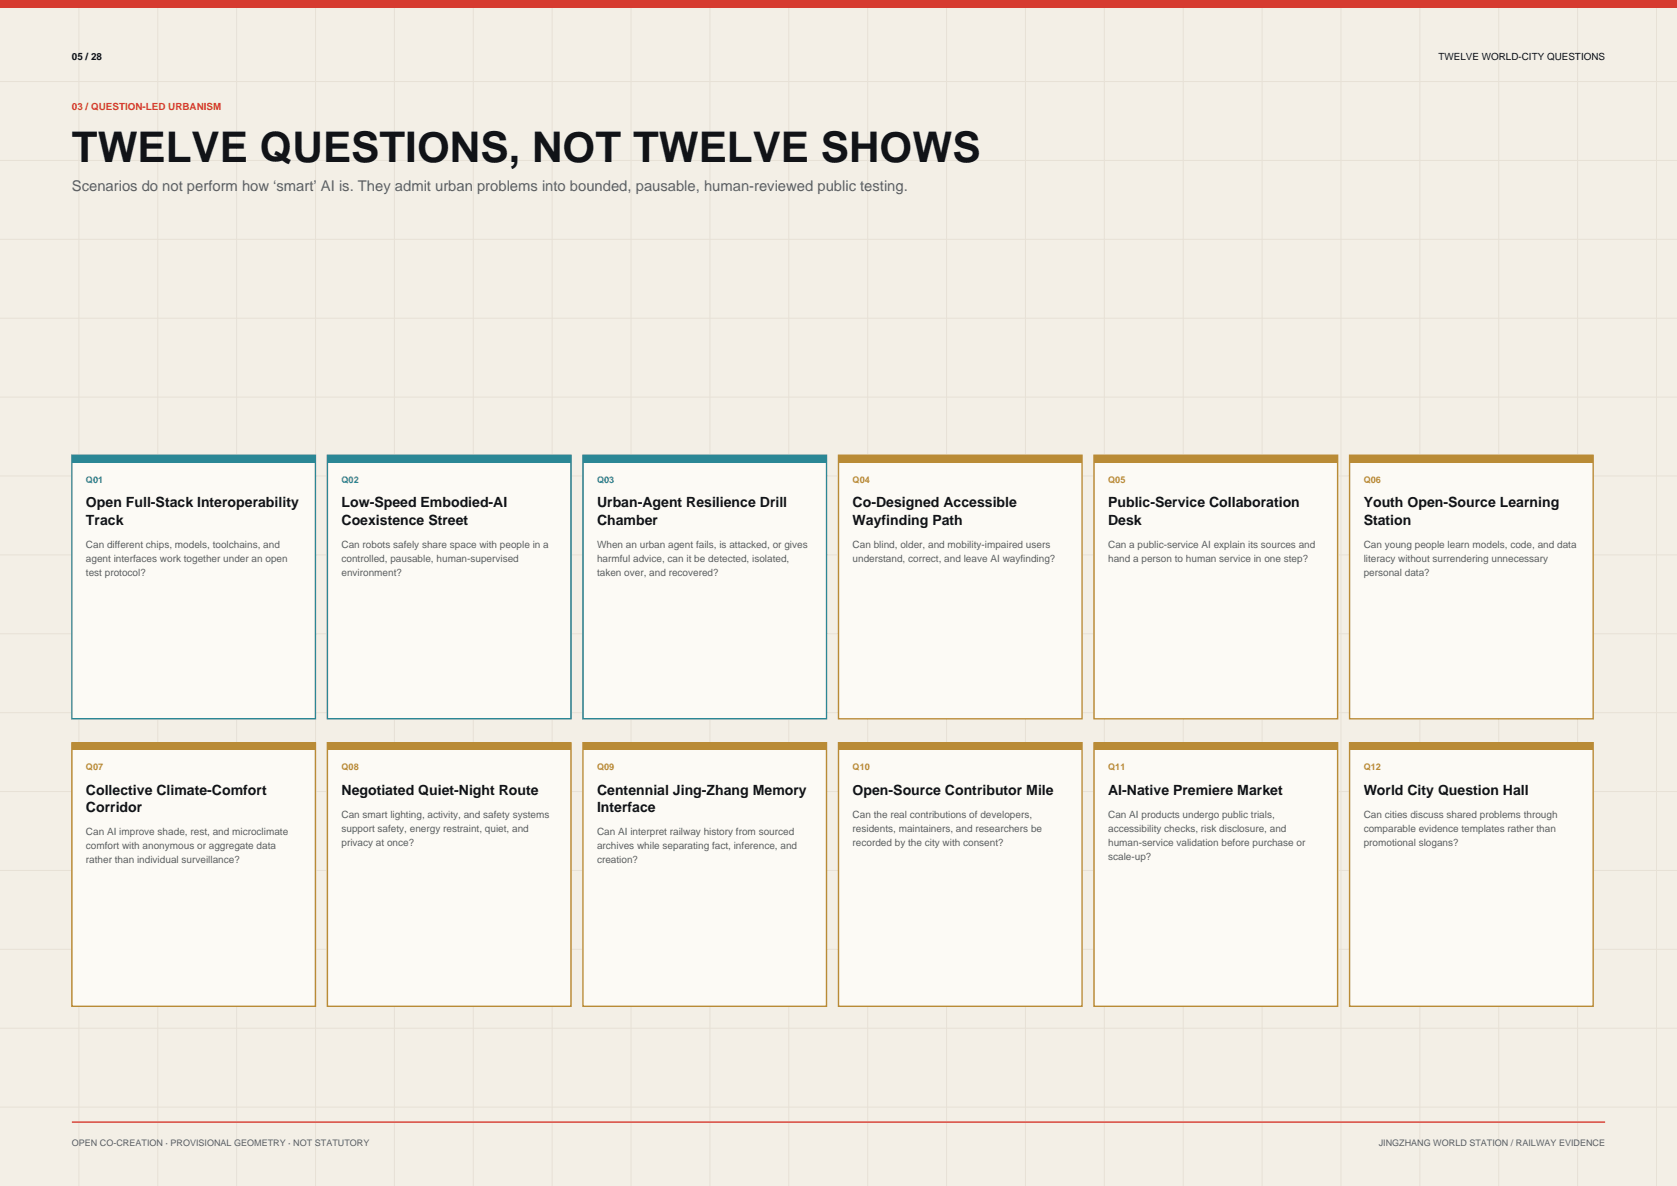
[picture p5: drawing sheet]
<svg xmlns="http://www.w3.org/2000/svg" width="420mm" height="297mm" viewBox="0 0 420 297" stroke-linecap="round" stroke-linejoin="round" font-family="sans-serif">
<defs><g id="words">
<text font-size="10.6" fill="#111317" x="18" y="40.5">TWELVE QUESTIONS, NOT TWELVE SHOWS</text>
<text font-size="3.7" fill="#5b5f62" x="18" y="47.8">Scenarios do not perform how ‘smart’ AI is. They admit urban problems into bounded, pausable, human-reviewed public testing.</text>
<g font-size="3.5" fill="#111317">
<text x="21.5" y="127.1">Open Full-Stack Interoperability</text>
<text x="21.5" y="131.4">Track</text>
<text x="85.5" y="127.1">Low-Speed Embodied-AI</text>
<text x="85.5" y="131.4">Coexistence Street</text>
<text x="149.5" y="127.1">Urban-Agent Resilience Drill</text>
<text x="149.5" y="131.4">Chamber</text>
<text x="213.5" y="127.1">Co-Designed Accessible</text>
<text x="213.5" y="131.4">Wayfinding Path</text>
<text x="277.5" y="127.1">Public-Service Collaboration</text>
<text x="277.5" y="131.4">Desk</text>
<text x="341.5" y="127.1">Youth Open-Source Learning</text>
<text x="341.5" y="131.4">Station</text>
<text x="21.5" y="199.1">Collective Climate-Comfort</text>
<text x="21.5" y="203.4">Corridor</text>
<text x="85.5" y="199.1">Negotiated Quiet-Night Route</text>
<text x="149.5" y="199.1">Centennial Jing-Zhang Memory</text>
<text x="149.5" y="203.4">Interface</text>
<text x="213.5" y="199.1">Open-Source Contributor Mile</text>
<text x="277.5" y="199.1">AI-Native Premiere Market</text>
<text x="341.5" y="199.1">World City Question Hall</text>
</g>
<g font-size="2.5" fill="#111317">
<text x="18" y="15">05 / 28</text>
<text x="360.3" y="15">TWELVE WORLD-CITY QUESTIONS</text>
</g>
<text font-size="2.5" fill="#d63b30" x="18" y="27.5">03 / QUESTION-LED URBANISM</text>
<g font-size="2.5" fill="#5b5f62">
<text x="21.5" y="137.1">Can different chips, models, toolchains, and</text>
<text x="85.5" y="137.1">Can robots safely share space with people in a</text>
<text x="149.5" y="137.1">When an urban agent fails, is attacked, or gives</text>
<text x="213.5" y="137.1">Can blind, older, and mobility-impaired users</text>
<text x="277.5" y="137.1">Can a public-service AI explain its sources and</text>
<text x="341.5" y="137.1">Can young people learn models, code, and data</text>
<text x="21.5" y="140.7">agent interfaces work together under an open</text>
<text x="85.5" y="140.7">controlled, pausable, human-supervised</text>
<text x="149.5" y="140.7">harmful advice, can it be detected, isolated,</text>
<text x="213.5" y="140.7">understand, correct, and leave AI wayfinding?</text>
<text x="277.5" y="140.7">hand a person to human service in one step?</text>
<text x="341.5" y="140.7">literacy without surrendering unnecessary</text>
<text x="21.5" y="144.2">test protocol?</text>
<text x="85.5" y="144.2">environment?</text>
<text x="149.5" y="144.2">taken over, and recovered?</text>
<text x="341.5" y="144.2">personal data?</text>
<text x="21.5" y="209.1">Can AI improve shade, rest, and microclimate</text>
<text x="85.5" y="204.8">Can smart lighting, activity, and safety systems</text>
<text x="85.5" y="208.4">support safety, energy restraint, quiet, and</text>
<text x="149.5" y="209.1">Can AI interpret railway history from sourced</text>
<text x="213.5" y="204.8">Can the real contributions of developers,</text>
<text x="213.5" y="208.4">residents, maintainers, and researchers be</text>
<text x="277.5" y="204.8">Can AI products undergo public trials,</text>
<text x="277.5" y="208.4">accessibility checks, risk disclosure, and</text>
<text x="341.5" y="204.8">Can cities discuss shared problems through</text>
<text x="341.5" y="208.4">comparable evidence templates rather than</text>
<text x="21.5" y="212.7">comfort with anonymous or aggregate data</text>
<text x="85.5" y="211.9">privacy at once?</text>
<text x="149.5" y="212.7">archives while separating fact, inference, and</text>
<text x="213.5" y="211.9">recorded by the city with consent?</text>
<text x="277.5" y="211.9">human-service validation before purchase or</text>
<text x="277.5" y="215.5">scale-up?</text>
<text x="341.5" y="211.9">promotional slogans?</text>
<text x="21.5" y="216.2">rather than individual surveillance?</text>
<text x="149.5" y="216.2">creation?</text>
</g>
<g font-size="2.3" fill="#2b8795">
<text x="21.5" y="120.9">Q01</text>
<text x="85.5" y="120.9">Q02</text>
<text x="149.5" y="120.9">Q03</text>
</g>
<g font-size="2.3" fill="#b98b36">
<text x="213.5" y="120.9">Q04</text>
<text x="277.5" y="120.9">Q05</text>
<text x="341.5" y="120.9">Q06</text>
<text x="21.5" y="192.9">Q07</text>
<text x="85.5" y="192.9">Q08</text>
<text x="149.5" y="192.9">Q09</text>
<text x="213.5" y="192.9">Q10</text>
<text x="277.5" y="192.9">Q11</text>
<text x="341.5" y="192.9">Q12</text>
</g>
<g font-size="2.3" fill="#5b5f62">
<text x="18" y="287">OPEN CO-CREATION · PROVISIONAL GEOMETRY · NOT STATUTORY</text>
<text x="345.3" y="287">JINGZHANG WORLD STATION / RAILWAY EVIDENCE</text>
</g>
</g></defs>
<path d="M0 0h420v297h-420z" fill-rule="evenodd" fill="#f3efe6"/>
<g fill="none" stroke="#e7e1d6" stroke-width=".25">
<path d="M0 .7h420M19.8 0v297M39.5 0v297M59.3 0v297M79 0v297M98.8 0v297M118.5 0v297M138.3 0v297M158 0v297M177.8 0v297M197.6 0v297M217.3 0v297"/>
<path d="M237.1 0v297M256.8 0v297M276.6 0v297M296.3 0v297M316.1 0v297M335.8 0v297M355.6 0v297M375.4 0v297M395.1 0v297M414.9 0v297M0 20.4h420M0 59.9h420"/>
<path d="M0 40.2h420M0 79.7h420M0 99.4h420M0 119.2h420M0 139h420M0 158.7h420M0 178.5h420M0 198.2h420M0 218h420M0 237.7h420M0 257.5h420M0 277.2h420"/>
</g>
<path d="M0 0h420v1.8h-420z" fill-rule="evenodd" fill="#d63b30"/>
<path d="M18 281h384" fill="none" stroke="#d63b30" stroke-width=".35"/>
<path d="M18 114h61v66h-61z" fill-rule="evenodd" fill="#fcfaf5" stroke="#2b8795" stroke-width=".35"/>
<path d="M18 114h61v1.8h-61z" fill-rule="evenodd" fill="#2b8795"/>
<path d="M82 114h61v66h-61z" fill-rule="evenodd" fill="#fcfaf5" stroke="#2b8795" stroke-width=".35"/>
<path d="M82 114h61v1.8h-61z" fill-rule="evenodd" fill="#2b8795"/>
<path d="M146 114h61v66h-61z" fill-rule="evenodd" fill="#fcfaf5" stroke="#2b8795" stroke-width=".35"/>
<path d="M146 114h61v1.8h-61z" fill-rule="evenodd" fill="#2b8795"/>
<path d="M210 114h61v66h-61z" fill-rule="evenodd" fill="#fcfaf5" stroke="#b98b36" stroke-width=".35"/>
<path d="M210 114h61v1.8h-61z" fill-rule="evenodd" fill="#b98b36"/>
<path d="M274 114h61v66h-61z" fill-rule="evenodd" fill="#fcfaf5" stroke="#b98b36" stroke-width=".35"/>
<path d="M274 114h61v1.8h-61z" fill-rule="evenodd" fill="#b98b36"/>
<path d="M338 114h61v66h-61z" fill-rule="evenodd" fill="#fcfaf5" stroke="#b98b36" stroke-width=".35"/>
<path d="M338 114h61v1.8h-61z" fill-rule="evenodd" fill="#b98b36"/>
<path d="M18 186h61v66h-61z" fill-rule="evenodd" fill="#fcfaf5" stroke="#b98b36" stroke-width=".35"/>
<path d="M18 186h61v1.8h-61z" fill-rule="evenodd" fill="#b98b36"/>
<path d="M82 186h61v66h-61z" fill-rule="evenodd" fill="#fcfaf5" stroke="#b98b36" stroke-width=".35"/>
<path d="M82 186h61v1.8h-61z" fill-rule="evenodd" fill="#b98b36"/>
<path d="M146 186h61v66h-61z" fill-rule="evenodd" fill="#fcfaf5" stroke="#b98b36" stroke-width=".35"/>
<path d="M146 186h61v1.8h-61z" fill-rule="evenodd" fill="#b98b36"/>
<path d="M210 186h61v66h-61z" fill-rule="evenodd" fill="#fcfaf5" stroke="#b98b36" stroke-width=".35"/>
<path d="M210 186h61v1.8h-61z" fill-rule="evenodd" fill="#b98b36"/>
<path d="M274 186h61v66h-61z" fill-rule="evenodd" fill="#fcfaf5" stroke="#b98b36" stroke-width=".35"/>
<path d="M274 186h61v1.8h-61z" fill-rule="evenodd" fill="#b98b36"/>
<path d="M338 186h61v66h-61z" fill-rule="evenodd" fill="#fcfaf5" stroke="#b98b36" stroke-width=".35"/>
<path d="M338 186h61v1.8h-61z" fill-rule="evenodd" fill="#b98b36"/>
<use href="#words"/>
</svg>
